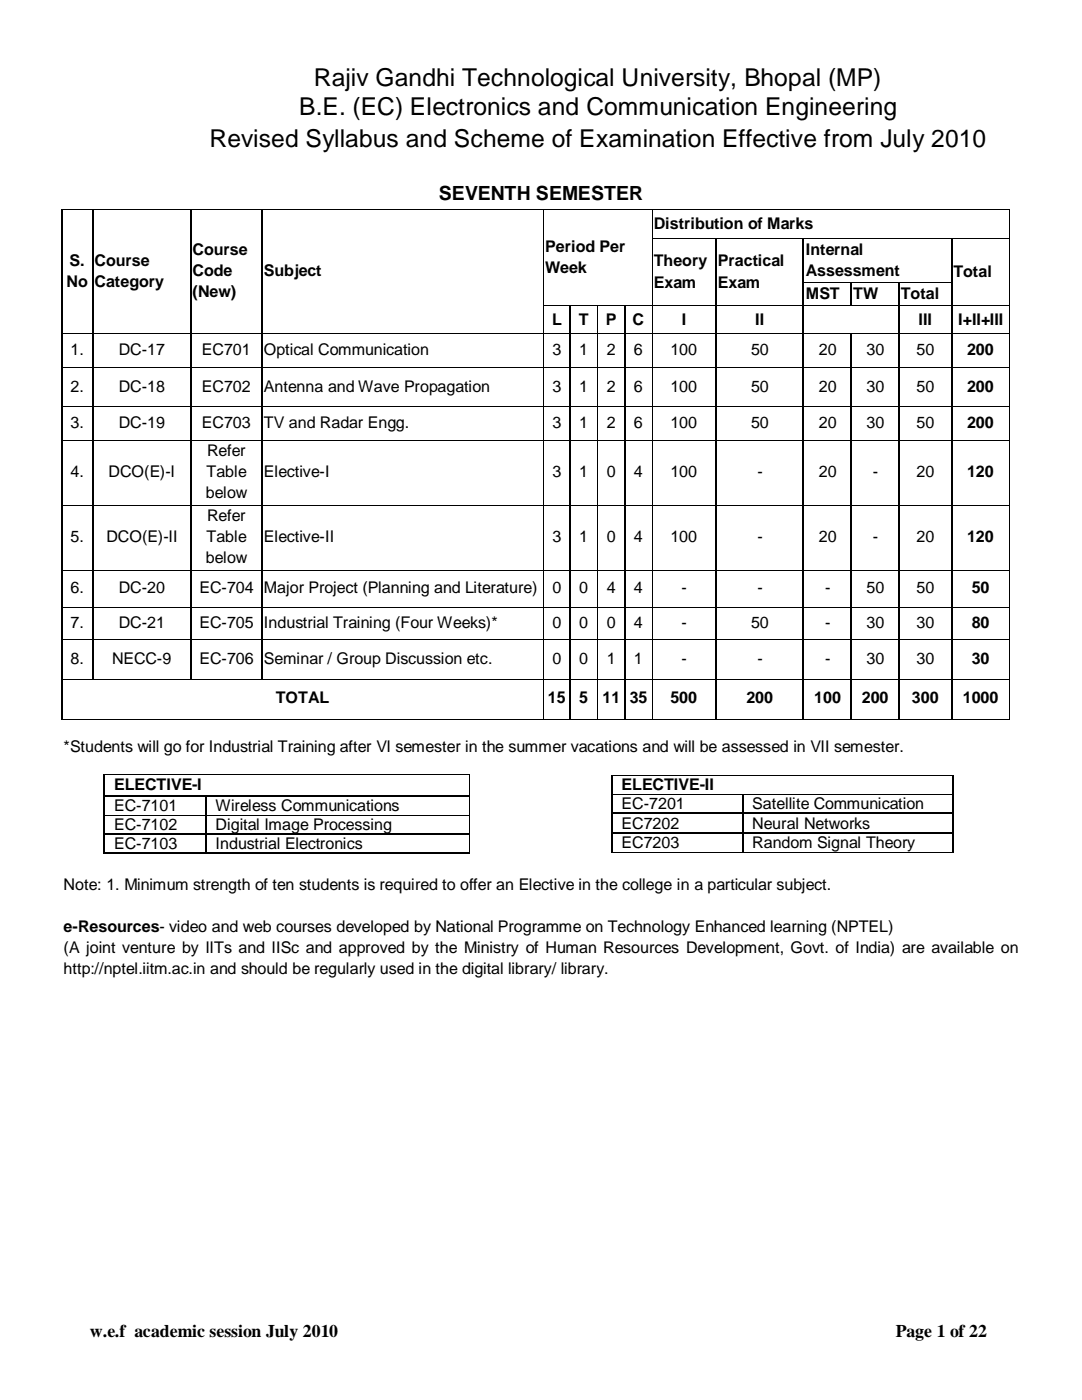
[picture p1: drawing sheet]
<svg xmlns="http://www.w3.org/2000/svg" width="216mm" height="279mm" viewBox="0 0 216 279" stroke-linecap="round" stroke-linejoin="round" font-family="sans-serif">
<defs><g id="words">
<g font-size="4.9">
<text x="62.7" y="17.2">Rajiv Gandhi Technological University, Bhopal (MP)</text>
<text x="59.7" y="22.9">B.E. (EC) Electronics and Communication Engineering</text>
<text x="41.8" y="29.4">Revised Syllabus and Scheme of Examination Effective from July 2010</text>
</g>
<text font-size="3.9" x="87.5" y="40">SEVENTH SEMESTER</text>
<g font-size="3.6">
<text x="17.9" y="266.8">w.e.f academic session July 2010</text>
<text x="178.7" y="266.8">Page 1 of 22</text>
</g>
<g font-size="3.2">
<text x="130.5" y="45.6">Distribution of Marks</text>
<text x="13.9" y="53">S.</text>
<text x="18.9" y="53">Course</text>
<text x="38.4" y="50.9">Course</text>
<text x="108.8" y="50.2">Period Per</text>
<text x="130.5" y="53.2">Theory</text>
<text x="143.3" y="53.2">Practical</text>
<text x="160.8" y="50.9">Internal</text>
<text x="13.3" y="57.2">No</text>
<text x="18.9" y="57.2">Category</text>
<text x="38.4" y="55.1">Code</text>
<text x="38.4" y="59.4">(New)</text>
<text x="52.7" y="55.1">Subject</text>
<text x="108.8" y="54.4">Week</text>
<text x="130.5" y="57.4">Exam</text>
<text x="143.3" y="57.4">Exam</text>
<text x="160.8" y="55.1">Assessment</text>
<text x="160.8" y="59.7">MST</text>
<text x="170.3" y="59.7">TW</text>
<text x="179.7" y="59.7">Total</text>
<text x="190.2" y="55.3">Total</text>
<text x="110.2" y="64.8">L</text>
<text x="115.5" y="64.8">T</text>
<text x="120.9" y="64.8">P</text>
<text x="126.2" y="64.8">C</text>
<text x="136.1" y="64.8">I</text>
<text x="150.7" y="64.8">II</text>
<text x="183.3" y="64.8">III</text>
<text x="191.2" y="64.8">I+II+III</text>
<text x="14.1" y="70.8">1.</text>
<text x="23.7" y="70.8">DC-17</text>
<text x="40.3" y="70.8">EC701</text>
<text x="52.7" y="70.8">Optical Communication</text>
<text x="110.2" y="70.8">3</text>
<text x="115.6" y="70.8">1</text>
<text x="121.1" y="70.8">2</text>
<text x="126.5" y="70.8">6</text>
<text x="133.8" y="70.8">100</text>
<text x="149.9" y="70.8">50</text>
<text x="163.4" y="70.8">20</text>
<text x="172.9" y="70.8">30</text>
<text x="182.9" y="70.8">50</text>
<text x="193" y="70.8">200</text>
<text x="14.1" y="78.1">2.</text>
<text x="23.7" y="78.1">DC-18</text>
<text x="40.3" y="78.1">EC702</text>
<text x="52.7" y="78.1">Antenna and Wave Propagation</text>
<text x="110.2" y="78.1">3</text>
<text x="115.6" y="78.1">1</text>
<text x="121.1" y="78.1">2</text>
<text x="126.5" y="78.1">6</text>
<text x="133.8" y="78.1">100</text>
<text x="149.9" y="78.1">50</text>
<text x="163.4" y="78.1">20</text>
<text x="172.9" y="78.1">30</text>
<text x="182.9" y="78.1">50</text>
<text x="193" y="78.1">200</text>
<text x="14.1" y="85.4">3.</text>
<text x="23.7" y="85.4">DC-19</text>
<text x="40.3" y="85.4">EC703</text>
<text x="52.7" y="85.4">TV and Radar Engg.</text>
<text x="110.2" y="85.4">3</text>
<text x="115.6" y="85.4">1</text>
<text x="121.1" y="85.4">2</text>
<text x="126.5" y="85.4">6</text>
<text x="133.8" y="85.4">100</text>
<text x="149.9" y="85.4">50</text>
<text x="163.4" y="85.4">20</text>
<text x="172.9" y="85.4">30</text>
<text x="182.9" y="85.4">50</text>
<text x="193" y="85.4">200</text>
<text x="14.1" y="95.2">4.</text>
<text x="21.7" y="95.2">DCO(E)-I</text>
<text x="41.2" y="95.2">Table</text>
<text x="41.3" y="91">Refer</text>
<text x="52.7" y="95.2">Elective-I</text>
<text x="110.2" y="95.2">3</text>
<text x="115.6" y="95.2">1</text>
<text x="121.1" y="95.2">0</text>
<text x="126.5" y="95.2">4</text>
<text x="133.8" y="95.2">100</text>
<text x="151.1" y="95.2">-</text>
<text x="163.4" y="95.2">20</text>
<text x="174.2" y="95.2">-</text>
<text x="182.9" y="95.2">20</text>
<text x="193" y="95.2">120</text>
<text x="41.1" y="99.4">below</text>
<text x="41.3" y="104">Refer</text>
<text x="14.1" y="108.2">5.</text>
<text x="21.3" y="108.2">DCO(E)-II</text>
<text x="41.1" y="112.4">below</text>
<text x="41.2" y="108.2">Table</text>
<text x="52.7" y="108.2">Elective-II</text>
<text x="110.2" y="108.2">3</text>
<text x="115.6" y="108.2">1</text>
<text x="121.1" y="108.2">0</text>
<text x="126.5" y="108.2">4</text>
<text x="133.8" y="108.2">100</text>
<text x="151.1" y="108.2">-</text>
<text x="163.4" y="108.2">20</text>
<text x="174.2" y="108.2">-</text>
<text x="182.9" y="108.2">20</text>
<text x="193" y="108.2">120</text>
<text x="14.1" y="118.4">6.</text>
<text x="23.7" y="118.4">DC-20</text>
<text x="39.8" y="118.4">EC-704</text>
<text x="52.7" y="118.4">Major Project (Planning and Literature)</text>
<text x="110.2" y="118.4">0</text>
<text x="115.6" y="118.4">0</text>
<text x="121.1" y="118.4">4</text>
<text x="126.5" y="118.4">4</text>
<text x="136" y="118.4">-</text>
<text x="151.1" y="118.4">-</text>
<text x="164.7" y="118.4">-</text>
<text x="172.9" y="118.4">50</text>
<text x="182.9" y="118.4">50</text>
<text x="193.9" y="118.4">50</text>
<text x="14.1" y="125.3">7.</text>
<text x="23.7" y="125.3">DC-21</text>
<text x="39.8" y="125.3">EC-705</text>
<text x="52.7" y="125.3">Industrial Training (Four Weeks)*</text>
<text x="110.2" y="125.3">0</text>
<text x="115.6" y="125.3">0</text>
<text x="121.1" y="125.3">0</text>
<text x="126.5" y="125.3">4</text>
<text x="136" y="125.3">-</text>
<text x="149.9" y="125.3">50</text>
<text x="164.7" y="125.3">-</text>
<text x="172.9" y="125.3">30</text>
<text x="182.9" y="125.3">30</text>
<text x="193.9" y="125.3">80</text>
<text x="14.1" y="132.4">8.</text>
<text x="22.4" y="132.4">NECC-9</text>
<text x="39.8" y="132.4">EC-706</text>
<text x="52.7" y="132.4">Seminar / Group Discussion etc.</text>
<text x="110.2" y="132.4">0</text>
<text x="115.6" y="132.4">0</text>
<text x="121.1" y="132.4">1</text>
<text x="126.5" y="132.4">1</text>
<text x="136" y="132.4">-</text>
<text x="151.1" y="132.4">-</text>
<text x="164.7" y="132.4">-</text>
<text x="172.9" y="132.4">30</text>
<text x="182.9" y="132.4">30</text>
<text x="193.9" y="132.4">30</text>
<text x="55" y="140.4">TOTAL</text>
<text x="109.3" y="140.4">15</text>
<text x="115.6" y="140.4">5</text>
<text x="120.2" y="140.4">11</text>
<text x="125.6" y="140.4">35</text>
<text x="133.8" y="140.4">500</text>
<text x="148.9" y="140.4">200</text>
<text x="162.5" y="140.4">100</text>
<text x="172" y="140.4">200</text>
<text x="181.9" y="140.4">300</text>
<text x="192.1" y="140.4">1000</text>
<text x="12.7" y="150.1">*Students will go for Industrial Training after VI semester in the summer vacations and will be assessed in VII semester.</text>
<text x="22.8" y="157.6">ELECTIVE-I</text>
<text x="22.8" y="161.9">EC-7101</text>
<text x="43" y="161.9">Wireless Communications</text>
<text x="124" y="157.7">ELECTIVE-II</text>
<text x="124" y="161.5">EC-7201</text>
<text x="150.1" y="161.5">Satellite Communication</text>
<text x="22.8" y="165.7">EC-7102</text>
<text x="43" y="165.7">Digital Image Processing</text>
<text x="124" y="165.4">EC7202</text>
<text x="150.1" y="165.4">Neural Networks</text>
<text x="22.8" y="169.5">EC-7103</text>
<text x="43" y="169.5">Industrial Electronics</text>
<text x="124" y="169.2">EC7203</text>
<text x="150.1" y="169.2">Random Signal Theory</text>
<text x="12.7" y="177.5">Note: 1. Minimum strength of ten students is required to offer an Elective in the college in a particular subject.</text>
<text x="12.7" y="185.9">e-Resources- video and web courses developed by National Programme on Technology Enhanced learning (NPTEL)</text>
<text x="12.7" y="190.2">(A joint venture by IITs and IISc and approved by the Ministry of Human Resources Development, Govt. of India) are available on</text>
<text x="12.7" y="194.3">http://nptel.iitm.ac.in and should be regularly used in the digital library/ library.</text>
</g>
</g></defs>
<g fill="#000">
<path d="M12.2 41.7h.2v.5h-.2zM12.2 41.7h.2v.1h-.2zM12.2 47.5h.2v.5h-.2zM12.2 56.3h.2v.4h-.2zM18.4 41.8h.2v.4h-.2zM18.4 41.7h.2v.1h-.2zM18.4 47.5h.2v.5h-.2zM18.4 56.3h.2v.4h-.2zM37.9 41.8h.3v.4h-.3zM37.9 41.7h.3v.1h-.3zM37.9 47.5h.3v.5h-.3zM37.9 56.3h.3v.4h-.3z"/>
<path d="M52.2 41.8h.2v.4h-.2zM52.2 41.7h.2v.1h-.2zM52.2 47.5h.2v.5h-.2zM52.2 56.3h.2v.4h-.2zM108.4 41.8h.1v.4h-.1zM108.4 41.7h.1v.1h-.1zM108.4 47.5h.1v.5h-.1zM108.4 56.3h.1v.4h-.1zM130 41.8h.2v.4h-.2zM130 41.7h.2v.1h-.2zM130 47.5h.2v.5h-.2zM130 56.3h.2v.4h-.2z"/>
<path d="M142.7 47.7h.3v.3h-.3zM142.7 47.5h.3v.2h-.3zM142.7 56.3h.3v.4h-.3zM160.2 47.7h.2v.3h-.2zM160.2 47.5h.2v.2h-.2zM160.2 56.3h.2v.4h-.2zM169.7 56.6h.2v.1h-.2zM169.7 56.4h.2v.2h-.2zM179.2 56.6h.3v.1h-.3zM179.2 56.4h.3v.2h-.3zM189.7 47.7h.3v.3h-.3zM189.7 47.5h.3v.2h-.3z"/>
<path d="M189.7 56.3h.3v.4h-.3zM201.4 41.7h.2v.5h-.2zM201.4 41.7h.2v.1h-.2zM201.4 47.5h.2v.5h-.2zM201.4 56.3h.2v.4h-.2zM12.2 61h.2v.5h-.2zM12.2 66.5h.2v.4h-.2zM12.2 73.2h.2v.4h-.2zM18.4 61h.2v.5h-.2zM18.4 66.5h.2v.4h-.2zM18.4 73.2h.2v.4h-.2zM37.9 61h.3v.5h-.3z"/>
<path d="M37.9 66.5h.3v.4h-.3zM37.9 73.2h.3v.4h-.3zM52.2 61h.2v.5h-.2zM52.2 66.5h.2v.4h-.2zM52.2 73.2h.2v.4h-.2zM108.4 61h.1v.5h-.1zM108.4 66.5h.1v.4h-.1zM108.4 73.2h.1v.4h-.1zM113.6 61h.3v.5h-.3zM113.6 61h.3v.1h-.3zM113.6 66.5h.3v.4h-.3zM113.6 73.2h.3v.4h-.3z"/>
<path d="M119.2 61h.2v.5h-.2zM119.2 61h.2v.1h-.2zM119.2 66.5h.2v.4h-.2zM119.2 73.2h.2v.4h-.2zM124.5 61h.3v.5h-.3zM124.5 61h.3v.1h-.3zM124.5 66.5h.3v.4h-.3zM124.5 73.2h.3v.4h-.3zM130 61h.2v.5h-.2zM130 66.5h.2v.4h-.2zM130 73.2h.2v.4h-.2zM142.7 61h.3v.5h-.3z"/>
<path d="M142.7 66.5h.3v.4h-.3zM142.7 73.2h.3v.4h-.3zM160.2 61h.2v.5h-.2zM160.2 66.5h.2v.4h-.2zM160.2 73.2h.2v.4h-.2zM169.7 61h.2v.1h-.2zM169.7 66.7h.2v.2h-.2zM169.7 66.5h.2v.2h-.2zM169.7 73.2h.2v.4h-.2zM179.2 61h.3v.5h-.3zM179.2 66.5h.3v.4h-.3zM179.2 73.2h.3v.4h-.3z"/>
<path d="M189.7 61h.3v.5h-.3zM189.7 66.5h.3v.4h-.3zM189.7 73.2h.3v.4h-.3zM201.4 61h.2v.5h-.2zM201.4 66.5h.2v.4h-.2zM201.4 73.2h.2v.4h-.2zM12.2 81h.2v.4h-.2zM12.2 87.8h.2v.3h-.2zM18.4 81h.2v.4h-.2zM18.4 87.8h.2v.3h-.2zM37.9 81h.3v.4h-.3zM37.9 87.8h.3v.3h-.3z"/>
<path d="M52.2 81h.2v.4h-.2zM52.2 87.8h.2v.3h-.2zM108.4 81h.1v.4h-.1zM108.4 87.8h.1v.3h-.1zM113.6 81h.3v.4h-.3zM113.6 87.8h.3v.3h-.3zM119.2 81h.2v.4h-.2zM119.2 87.8h.2v.3h-.2zM124.5 81h.3v.4h-.3zM124.5 87.8h.3v.3h-.3zM130 81h.2v.4h-.2zM130 87.8h.2v.3h-.2z"/>
<path d="M142.7 81h.3v.4h-.3zM142.7 87.8h.3v.3h-.3zM160.2 81h.2v.4h-.2zM160.2 87.8h.2v.3h-.2zM169.7 81h.2v.4h-.2zM169.7 87.8h.2v.3h-.2zM179.2 81h.3v.4h-.3zM179.2 87.8h.3v.3h-.3zM189.7 81h.3v.4h-.3zM189.7 87.8h.3v.3h-.3zM201.4 81h.2v.4h-.2zM201.4 87.8h.2v.3h-.2z"/>
<path d="M12.2 100.8h.2v.3h-.2zM12.2 113.7h.2v.3h-.2zM18.4 100.8h.2v.3h-.2zM18.4 113.7h.2v.3h-.2zM37.9 100.8h.3v.3h-.3zM37.9 113.7h.3v.3h-.3zM52.2 100.8h.2v.3h-.2zM52.2 113.7h.2v.3h-.2zM108.4 100.8h.1v.3h-.1zM108.4 113.7h.1v.3h-.1zM113.6 100.8h.3v.3h-.3zM113.6 113.7h.3v.3h-.3z"/>
<path d="M119.2 100.8h.2v.3h-.2zM119.2 113.7h.2v.3h-.2zM124.5 100.8h.3v.3h-.3zM124.5 113.7h.3v.3h-.3zM130 100.8h.2v.3h-.2zM130 113.7h.2v.3h-.2zM142.7 100.8h.3v.3h-.3zM142.7 113.7h.3v.3h-.3zM160.2 100.8h.2v.3h-.2zM160.2 113.7h.2v.3h-.2zM169.7 100.8h.2v.3h-.2zM169.7 113.7h.2v.3h-.2z"/>
<path d="M179.2 100.8h.3v.3h-.3zM179.2 113.7h.3v.3h-.3zM189.7 100.8h.3v.3h-.3zM189.7 113.7h.3v.3h-.3zM201.4 100.8h.2v.3h-.2zM201.4 113.7h.2v.3h-.2zM12.2 121.2h.2v.4h-.2zM12.2 127.5h.2v.4h-.2zM12.2 135.5h.2v.3h-.2zM18.4 121.2h.2v.4h-.2zM18.4 127.5h.2v.4h-.2zM18.4 135.5h.2v.1h-.2z"/>
<path d="M37.9 121.2h.3v.4h-.3zM37.9 127.5h.3v.4h-.3zM37.9 135.5h.3v.1h-.3zM52.2 121.2h.2v.4h-.2zM52.2 127.5h.2v.4h-.2zM52.2 135.5h.2v.1h-.2zM108.4 121.2h.1v.4h-.1zM108.4 127.5h.1v.4h-.1zM108.4 135.5h.1v.3h-.1zM113.6 121.2h.3v.4h-.3zM113.6 127.5h.3v.4h-.3zM113.6 135.5h.3v.3h-.3z"/>
<path d="M119.2 121.2h.2v.4h-.2zM119.2 127.5h.2v.4h-.2zM119.2 135.5h.2v.3h-.2zM124.5 121.2h.3v.4h-.3zM124.5 127.5h.3v.4h-.3zM124.5 135.5h.3v.3h-.3zM130 121.2h.2v.4h-.2zM130 127.5h.2v.4h-.2zM130 135.5h.2v.3h-.2zM142.7 121.2h.3v.4h-.3zM142.7 127.5h.3v.4h-.3zM142.7 135.5h.3v.3h-.3z"/>
<path d="M160.2 121.2h.2v.4h-.2zM160.2 127.5h.2v.4h-.2zM160.2 135.5h.2v.3h-.2zM169.7 121.2h.2v.4h-.2zM169.7 127.5h.2v.4h-.2zM169.7 135.5h.2v.3h-.2zM179.2 121.2h.3v.4h-.3zM179.2 127.5h.3v.4h-.3zM179.2 135.5h.3v.3h-.3zM189.7 121.2h.3v.4h-.3zM189.7 127.5h.3v.4h-.3zM189.7 135.5h.3v.3h-.3z"/>
<path d="M201.4 121.2h.2v.4h-.2zM201.4 127.5h.2v.4h-.2zM201.4 135.5h.2v.3h-.2zM12.2 143.4h.2v.2h-.2zM20.7 154.5h.2v.2h-.2zM20.7 158.8h.2v.2h-.2zM40.9 158.8h.2v.2h-.2zM93.6 154.5h.1v.2h-.1zM93.6 158.8h.1v.2h-.1zM108.4 143.4h.1v.2h-.1zM113.6 143.4h.3v.2h-.3zM119.2 143.4h.2v.2h-.2z"/>
<path d="M121.9 154.7h.3v.2h-.3zM121.9 158.5h.3v.2h-.3zM124.5 143.4h.3v.2h-.3zM130 143.4h.2v.2h-.2zM142.7 143.4h.3v.2h-.3zM148.1 158.5h.2v.2h-.2zM160.2 143.4h.2v.2h-.2zM169.7 143.4h.2v.2h-.2zM179.2 143.4h.3v.2h-.3zM189.7 143.4h.3v.2h-.3zM190.1 154.7h.2v.2h-.2zM190.1 158.5h.2v.2h-.2z"/>
<path d="M201.4 143.4h.2v.2h-.2zM20.7 162.6h.2v.2h-.2zM20.7 166.4h.2v.2h-.2zM20.7 170.2h.2v.2h-.2zM40.9 162.6h.2v.2h-.2zM40.9 166.4h.2v.2h-.2zM40.9 170.2h.2v.2h-.2zM93.6 162.6h.1v.2h-.1zM93.6 166.4h.1v.2h-.1zM93.6 170.2h.1v.2h-.1zM121.9 162.2h.3v.3h-.3zM121.9 166.1h.3v.3h-.3z"/>
<path d="M121.9 170h.3v.2h-.3zM148.1 162.2h.2v.3h-.2zM148.1 166.1h.2v.3h-.2zM148.1 170h.2v.2h-.2zM190.1 162.2h.2v.3h-.2zM190.1 166.1h.2v.3h-.2zM190.1 170h.2v.2h-.2z"/>
</g>
<g fill="none" stroke="#000" stroke-width=".2">
<path d="M12.4 41.7h6.1M18.5 41.7h19.5M38.1 41.7h14.1M52.3 41.7h56.1M108.5 41.7h21.5M108.5 42.2v5.3M108.5 48v8.4M108.5 56.7v4.3M130.1 41.7h71.3M130.1 47.6h12.7M130.1 42.2v5.3M130.1 48v8.4"/>
<path d="M130.1 56.7v4.3M142.9 47.6h17.4M160.4 47.6h29.4M160.4 56.5h9.4M169.8 56.5h9.5M179.4 56.5h10.4M189.9 47.6h11.5M201.5 42.2v5.3M201.5 48v8.4M201.5 56.7v4.3M12.4 66.6h6.1M12.4 73.3h6.1"/>
<path d="M18.5 66.6h19.5M18.5 73.3h19.5M38.1 66.6h14.1M38.1 73.3h14.1M52.3 66.6h56.1M52.3 73.3h56.1M108.5 61h5.2M108.5 66.6h5.2M108.5 73.3h5.2M108.5 61.5v5M108.5 66.9v6.3M108.5 73.6v7.5"/>
<path d="M113.8 61h5.4M113.8 66.6h5.4M113.8 73.3h5.4M119.3 61h5.3M119.3 66.6h5.3M119.3 73.3h5.3M119.3 61.5v5M119.3 66.9v6.3M119.3 73.6v7.5M124.7 61h5.3M124.7 66.6h5.3M124.7 73.3h5.3"/>
<path d="M130.1 61h12.7M130.1 66.6h12.7M130.1 73.3h12.7M130.1 61.5v5M130.1 66.9v6.3M130.1 73.6v7.5M142.9 61h17.4M142.9 66.6h17.4M142.9 73.3h17.4M160.4 61h9.4M160.4 66.6h9.4M160.4 73.3h9.4"/>
<path d="M169.8 61h9.5M169.8 66.6h9.5M169.8 73.3h9.5M179.4 61h10.4M179.4 66.6h10.4M179.4 73.3h10.4M189.9 61h11.5M189.9 66.6h11.5M189.9 73.3h11.5M201.5 61.5v5M201.5 66.9v6.3M201.5 73.6v7.5"/>
<path d="M12.4 81.2h6.1M12.4 87.9h6.1M18.5 81.2h19.5M18.5 87.9h19.5M38.1 81.2h14.1M38.1 87.9h14.1M52.3 81.2h56.1M52.3 87.9h56.1M108.5 81.2h5.2M108.5 87.9h5.2M108.5 81.4v6.4M108.5 88.1v12.7"/>
<path d="M113.8 81.2h5.4M113.8 87.9h5.4M119.3 81.2h5.3M119.3 87.9h5.3M119.3 81.4v6.4M119.3 88.1v12.7M124.7 81.2h5.3M124.7 87.9h5.3M130.1 81.2h12.7M130.1 87.9h12.7M130.1 81.4v6.4M130.1 88.1v12.7"/>
<path d="M142.9 81.2h17.4M142.9 87.9h17.4M160.4 81.2h9.4M160.4 87.9h9.4M169.8 81.2h9.5M169.8 87.9h9.5M179.4 81.2h10.4M179.4 87.9h10.4M189.9 81.2h11.5M189.9 87.9h11.5M201.5 81.4v6.4M201.5 88.1v12.7"/>
<path d="M12.4 100.8h6.1M12.4 113.8h6.1M18.5 100.8h19.5M18.5 113.8h19.5M38.1 100.8h14.1M38.1 113.8h14.1M52.3 100.8h56.1M52.3 113.8h56.1M108.5 100.8h5.2M108.5 113.8h5.2M108.5 101.1v12.6M108.5 114v7.2"/>
<path d="M113.8 100.8h5.4M113.8 113.8h5.4M119.3 100.8h5.3M119.3 113.8h5.3M119.3 101.1v12.6M119.3 114v7.2M124.7 100.8h5.3M124.7 113.8h5.3M130.1 100.8h12.7M130.1 113.8h12.7M130.1 101.1v12.6M130.1 114v7.2"/>
<path d="M142.9 100.8h17.4M142.9 113.8h17.4M160.4 100.8h9.4M160.4 113.8h9.4M169.8 100.8h9.5M169.8 113.8h9.5M179.4 100.8h10.4M179.4 113.8h10.4M189.9 100.8h11.5M189.9 113.8h11.5M201.5 101.1v12.6M201.5 114v7.2"/>
<path d="M12.4 121.2h6.1M12.4 127.6h6.1M12.4 135.6h6.1M18.5 121.2h19.5M18.5 127.6h19.5M18.5 135.6h19.5M38.1 121.2h14.1M38.1 127.6h14.1M38.1 135.6h14.1M52.3 121.2h56.1M52.3 127.6h56.1M52.3 135.6h56.1"/>
<path d="M108.5 121.2h5.2M108.5 127.6h5.2M108.5 135.6h5.2M108.5 121.5v6M108.5 127.8v7.7M108.5 135.7v7.7M113.8 121.2h5.4M113.8 127.6h5.4M113.8 135.6h5.4M119.3 121.2h5.3M119.3 127.6h5.3M119.3 135.6h5.3"/>
<path d="M119.3 121.5v6M119.3 127.8v7.7M119.3 135.7v7.7M124.7 121.2h5.3M124.7 127.6h5.3M124.7 135.6h5.3M130.1 121.2h12.7M130.1 127.6h12.7M130.1 135.6h12.7M130.1 121.5v6M130.1 127.8v7.7M130.1 135.7v7.7"/>
<path d="M142.9 121.2h17.4M142.9 127.6h17.4M142.9 135.6h17.4M160.4 121.2h9.4M160.4 127.6h9.4M160.4 135.6h9.4M169.8 121.2h9.5M169.8 127.6h9.5M169.8 135.6h9.5M179.4 121.2h10.4M179.4 127.6h10.4M179.4 135.6h10.4"/>
<path d="M189.9 121.2h11.5M189.9 127.6h11.5M189.9 135.6h11.5M201.5 121.5v6M201.5 127.8v7.7M201.5 135.7v7.7M12.4 143.5h96M20.8 154.6h72.8M93.6 154.7v4.1M93.6 159v3.6M108.5 143.5h5.2M113.8 143.5h5.4"/>
<path d="M119.3 143.5h5.3M122.1 154.8h68.1M122.1 158.6h26.1M124.7 143.5h5.3M130.1 143.5h12.7M142.9 143.5h17.4M148.3 158.6h41.9M160.4 143.5h9.4M169.8 143.5h9.5M179.4 143.5h10.4M189.9 143.5h11.5M20.8 162.7h20.2"/>
<path d="M41.1 162.7h52.5M93.6 162.7v3.8M93.6 166.6v3.7M122.1 170.1h26.1M148.3 170.1h41.9"/>
</g>
<g fill="none" stroke="#000" stroke-width=".25">
<path d="M12.3 42.2v5.3M12.3 48v8.4M12.3 56.7v4.3M18.5 42.2v5.3M18.5 48v8.4M18.5 56.7v4.3M38.1 42.2v5.3M38.1 48v8.4M38.1 56.7v4.3M52.3 42.2v5.3M52.3 48v8.4M52.3 56.7v4.3"/>
<path d="M142.9 48v8.4M142.9 56.7v4.3M160.3 48v8.4M160.3 56.7v4.3M169.8 56.7v4.3M179.4 56.7v4.3M189.9 48v8.4M189.9 56.7v4.3M12.3 61.5v5M12.3 66.9v6.3M12.3 73.6v7.5M18.5 61.5v5"/>
<path d="M18.5 66.9v6.3M18.5 73.6v7.5M38.1 61.5v5M38.1 66.9v6.3M38.1 73.6v7.5M52.3 61.5v5M52.3 66.9v6.3M52.3 73.6v7.5M113.7 61.5v5M113.7 66.9v6.3M113.7 73.6v7.5M124.7 61.5v5"/>
<path d="M124.7 66.9v6.3M124.7 73.6v7.5M142.9 61.5v5M142.9 66.9v6.3M142.9 73.6v7.5M160.3 61.5v5M160.3 66.9v6.3M160.3 73.6v7.5M169.8 66.9v6.3M169.8 73.6v7.5M179.4 61.5v5M179.4 66.9v6.3"/>
<path d="M179.4 73.6v7.5M189.9 61.5v5M189.9 66.9v6.3M189.9 73.6v7.5M12.3 81.4v6.4M12.3 88.1v12.7M18.5 81.4v6.4M18.5 88.1v12.7M38.1 81.4v6.4M38.1 88.1v12.7M52.3 81.4v6.4M52.3 88.1v12.7"/>
<path d="M113.7 81.4v6.4M113.7 88.1v12.7M124.7 81.4v6.4M124.7 88.1v12.7M142.9 81.4v6.4M142.9 88.1v12.7M160.3 81.4v6.4M160.3 88.1v12.7M169.8 81.4v6.4M169.8 88.1v12.7M179.4 81.4v6.4M179.4 88.1v12.7"/>
<path d="M189.9 81.4v6.4M189.9 88.1v12.7M12.3 101.1v12.6M12.3 114v7.2M18.5 101.1v12.6M18.5 114v7.2M38.1 101.1v12.6M38.1 114v7.2M52.3 101.1v12.6M52.3 114v7.2M113.7 101.1v12.6M113.7 114v7.2"/>
<path d="M124.7 101.1v12.6M124.7 114v7.2M142.9 101.1v12.6M142.9 114v7.2M160.3 101.1v12.6M160.3 114v7.2M169.8 101.1v12.6M169.8 114v7.2M179.4 101.1v12.6M179.4 114v7.2M189.9 101.1v12.6M189.9 114v7.2"/>
<path d="M12.3 121.5v6M12.3 127.8v7.7M12.3 135.7v7.7M18.5 121.5v6M18.5 127.8v7.7M38.1 121.5v6M38.1 127.8v7.7M52.3 121.5v6M52.3 127.8v7.7M113.7 121.5v6M113.7 127.8v7.7M113.7 135.7v7.7"/>
<path d="M124.7 121.5v6M124.7 127.8v7.7M124.7 135.7v7.7M142.9 121.5v6M142.9 127.8v7.7M142.9 135.7v7.7M160.3 121.5v6M160.3 127.8v7.7M160.3 135.7v7.7M169.8 121.5v6M169.8 127.8v7.7M169.8 135.7v7.7"/>
<path d="M179.4 121.5v6M179.4 127.8v7.7M179.4 135.7v7.7M189.9 121.5v6M189.9 127.8v7.7M189.9 135.7v7.7M20.8 154.7v4.1M20.8 159v3.6M20.8 158.9h20.2M41 159v3.6M41.1 158.9h52.5M122 154.8v3.7"/>
<path d="M122 158.7v3.6h26.2M148.2 158.7v3.6M190.2 154.8v3.7M190.2 158.7v3.6M20.8 162.7v3.8M20.8 166.6v3.7M20.8 166.5h20.2M20.8 170.3h20.2M41 162.7v3.8M41 166.6v3.7M41.1 166.5h52.5M41.1 170.3h52.5"/>
<path d="M122 162.5v3.7M122 166.4v3.6M122.1 166.2h26.1M148.2 162.5v3.7M148.2 166.4v3.6M148.3 162.3h41.9M148.3 166.2h41.9M190.2 162.5v3.7M190.2 166.4v3.6"/>
</g>
<use href="#words"/>
</svg>
